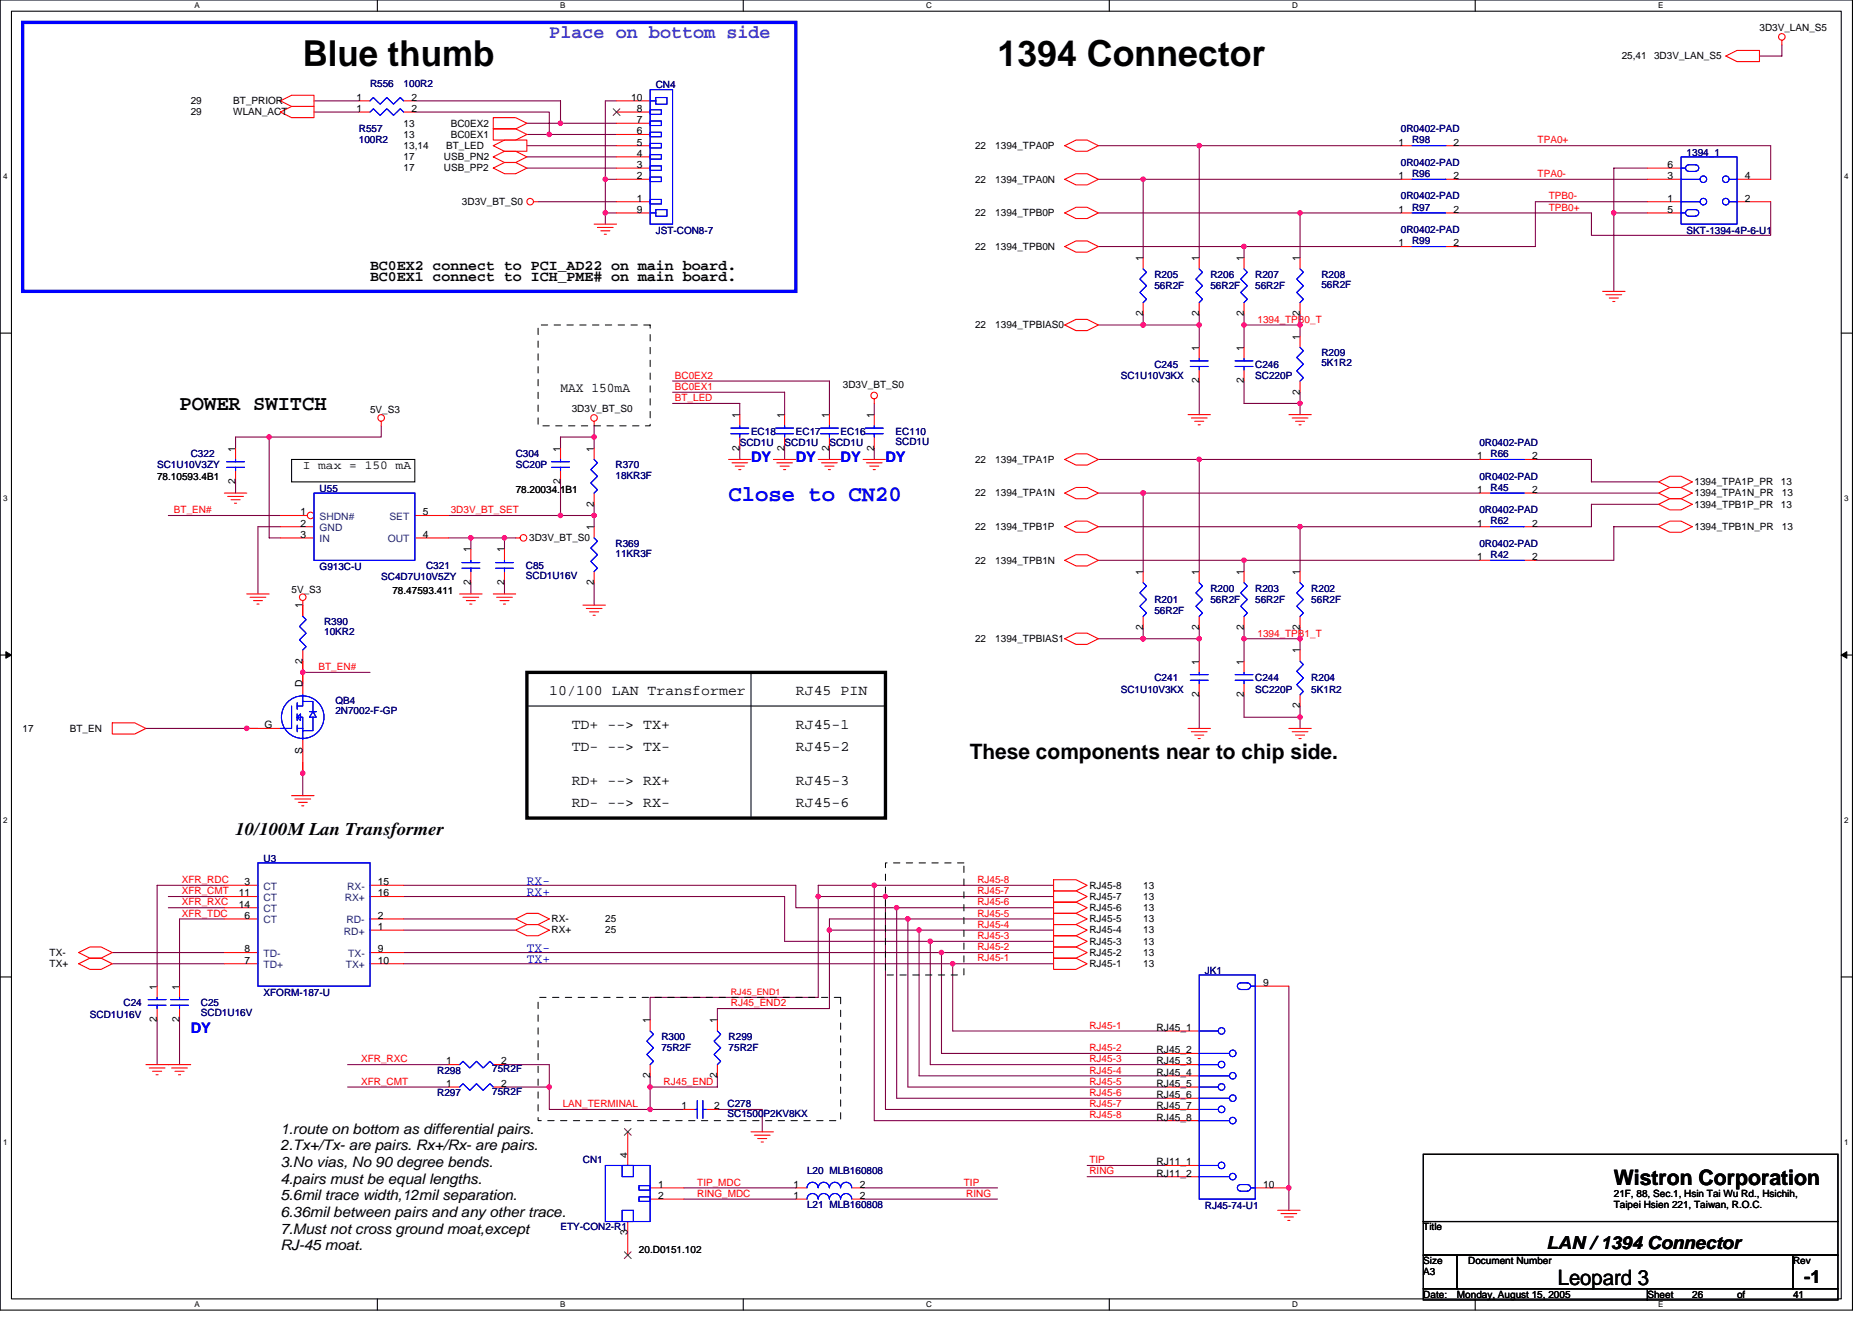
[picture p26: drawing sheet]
<svg xmlns="http://www.w3.org/2000/svg" width="297mm" height="210mm" viewBox="0 0 297 210" stroke-linecap="round" stroke-linejoin="round" font-family="sans-serif">
<defs><g id="words">
<g font-size="5.7">
<text x="48" y="10.5">Blue thumb</text>
<text x="158.3" y="10.5">1394 Connector</text>
</g>
<text font-size="3.5" fill="#00f" x="115.6" y="79.4">Close to CN20</text>
<g font-size="3.4">
<text x="28.5" y="65">POWER SWITCH</text>
<text x="153.9" y="120.5">These components near to chip side.</text>
<text x="256.1" y="188">Wistron Corporation</text>
<text x="247.2" y="203.9">Leopard 3</text>
</g>
<text font-size="3" fill="#8000ff" x="87.2" y="6.1">Place on bottom side</text>
<g font-size="2.8">
<text x="37.4" y="132.5">10/100M Lan Transformer</text>
<text x="245.4" y="198.2">LAN / 1394 Connector</text>
<text x="286.3" y="203.6">-1</text>
</g>
<g font-size="2.3">
<text x="58.7" y="44.6">BC0EX1 connect to ICH_PME# on main board.</text>
<text x="58.7" y="42.8">BC0EX2 connect to PCI_AD22 on main board.</text>
<text x="87.2" y="110.3">10/100 LAN Transformer</text>
<text x="126.3" y="110.3">RJ45 PIN</text>
<text x="90.7" y="115.6">TD+ --&gt; TX+</text>
<text x="90.7" y="119.2">TD- --&gt; TX-</text>
<text x="126.3" y="115.6">RJ45-1</text>
<text x="126.3" y="119.2">RJ45-2</text>
<text x="90.7" y="124.5">RD+ --&gt; RX+</text>
<text x="126.3" y="124.5">RJ45-3</text>
<text x="90.7" y="128.1">RD- --&gt; RX-</text>
<text x="126.3" y="128.1">RJ45-6</text>
<text x="44.5" y="179.9">1.route on bottom as differential pairs.</text>
<text x="44.5" y="182.5">2.Tx+/Tx- are pairs. Rx+/Rx- are pairs.</text>
<text x="44.5" y="185.2">3.No vias, No 90 degree bends.</text>
<text x="44.5" y="187.8">4.pairs must be equal lengths.</text>
<text x="44.5" y="190.5">5.6mil trace width,12mil separation.</text>
<text x="44.5" y="193.1">6.36mil between pairs and any other trace.</text>
<text x="44.5" y="195.7">7.Must not cross ground moat,except</text>
<text x="44.5" y="198.4">RJ-45 moat.</text>
</g>
<g font-size="2.3" fill="#00f">
<text x="119.2" y="73.3">DY</text>
<text x="126.3" y="73.3">DY</text>
<text x="133.4" y="73.3">DY</text>
<text x="140.5" y="73.3">DY</text>
<text x="30.3" y="163.9">DY</text>
</g>
<text font-size="2.1" x="88.9" y="62.1">MAX 150mA</text>
<g font-size="2.1" fill="#00f">
<text x="83.6" y="140.4">RX-</text>
<text x="83.6" y="142.2">RX+</text>
<text x="83.6" y="152.8">TX+</text>
<text x="83.6" y="151">TX-</text>
</g>
<text font-size="1.9" x="48" y="74.5">I max = 150 mA</text>
<g font-size="1.6">
<text x="279.2" y="5">3D3V_LAN_S5</text>
<text x="257.3" y="9.4">25,41</text>
<text x="262.5" y="9.4">3D3V_LAN_S5</text>
<text x="30.3" y="16.5">29</text>
<text x="37" y="16.5">BT_PRIOR</text>
<text x="56.6" y="17.8">1</text>
<text x="56.6" y="16">1</text>
<text x="65.3" y="17.8">2</text>
<text x="65.3" y="16">2</text>
<text x="100.1" y="16">10</text>
<text x="101" y="17.8">8</text>
<text x="30.3" y="18.3">29</text>
<text x="37" y="18.3">WLAN_ACT</text>
<text x="64" y="20.1">13</text>
<text x="64" y="21.9">13</text>
<text x="64" y="23.6">13,14</text>
<text x="70.8" y="23.6">BT_LED</text>
<text x="71.5" y="20.1">BC0EX2</text>
<text x="71.5" y="21.9">BC0EX1</text>
<text x="101" y="23.1">5</text>
<text x="101" y="21.3">6</text>
<text x="101" y="19.5">7</text>
<text x="154.7" y="23.6">22</text>
<text x="157.9" y="23.6">1394_TPA0P</text>
<text x="221.9" y="23.1">1</text>
<text x="230.6" y="23.1">2</text>
<text x="64" y="27.2">17</text>
<text x="64" y="25.4">17</text>
<text x="70.4" y="27.2">USB_PP2</text>
<text x="70.4" y="25.4">USB_PN2</text>
<text x="101" y="28.4">2</text>
<text x="101" y="26.6">3</text>
<text x="101" y="24.9">4</text>
<text x="154.7" y="29">22</text>
<text x="157.9" y="29">1394_TPA0N</text>
<text x="221.9" y="28.4">1</text>
<text x="230.6" y="28.4">2</text>
<text x="264.6" y="28.4">3</text>
<text x="264.6" y="26.6">6</text>
<text x="276.9" y="28.4">4</text>
<text x="73.3" y="32.5">3D3V_BT_S0</text>
<text x="101" y="32">1</text>
<text x="101" y="33.8">9</text>
<text x="154.7" y="34.3">22</text>
<text x="157.9" y="34.3">1394_TPB0P</text>
<text x="221.9" y="33.8">1</text>
<text x="230.6" y="33.8">2</text>
<text x="264.6" y="32">1</text>
<text x="264.6" y="33.8">5</text>
<text x="276.9" y="32">2</text>
<text x="154.7" y="39.6">22</text>
<text x="157.9" y="39.6">1394_TPB0N</text>
<text x="181.4" y="41.4" transform="rotate(-90 181.4 41.4)">1</text>
<text x="190.3" y="41.4" transform="rotate(-90 190.3 41.4)">1</text>
<text x="197.4" y="41.4" transform="rotate(-90 197.4 41.4)">1</text>
<text x="206.3" y="41.4" transform="rotate(-90 206.3 41.4)">1</text>
<text x="221.9" y="39.1">1</text>
<text x="230.6" y="39.1">2</text>
<text x="154.7" y="52.1">22</text>
<text x="157.9" y="52.1">1394_TPBIAS0</text>
<text x="181.4" y="50.2" transform="rotate(-90 181.4 50.2)">2</text>
<text x="190.3" y="50.2" transform="rotate(-90 190.3 50.2)">2</text>
<text x="197.4" y="50.2" transform="rotate(-90 197.4 50.2)">2</text>
<text x="206.3" y="53.9" transform="rotate(-90 206.3 53.9)">1</text>
<text x="206.3" y="50.2" transform="rotate(-90 206.3 50.2)">2</text>
<text x="190.3" y="55.6" transform="rotate(-90 190.3 55.6)">1</text>
<text x="197.4" y="55.6" transform="rotate(-90 197.4 55.6)">1</text>
<text x="58.7" y="65.6">5V_S3</text>
<text x="90.7" y="65.4">3D3V_BT_S0</text>
<text x="133.7" y="61.5">3D3V_BT_S0</text>
<text x="190.3" y="60.8" transform="rotate(-90 190.3 60.8)">2</text>
<text x="197.4" y="60.8" transform="rotate(-90 197.4 60.8)">2</text>
<text x="206.3" y="62.6" transform="rotate(-90 206.3 62.6)">2</text>
<text x="37.4" y="71.6" transform="rotate(-90 37.4 71.6)">1</text>
<text x="88.9" y="71.6" transform="rotate(-90 88.9 71.6)">1</text>
<text x="94.3" y="71.6" transform="rotate(-90 94.3 71.6)">1</text>
<text x="117.4" y="71.5" transform="rotate(-90 117.4 71.5)">2</text>
<text x="117.4" y="66.3" transform="rotate(-90 117.4 66.3)">1</text>
<text x="124.5" y="71.5" transform="rotate(-90 124.5 71.5)">2</text>
<text x="124.5" y="66.3" transform="rotate(-90 124.5 66.3)">1</text>
<text x="131.6" y="71.5" transform="rotate(-90 131.6 71.5)">2</text>
<text x="131.6" y="66.3" transform="rotate(-90 131.6 66.3)">1</text>
<text x="138.7" y="71.5" transform="rotate(-90 138.7 71.5)">2</text>
<text x="138.7" y="66.3" transform="rotate(-90 138.7 66.3)">1</text>
<text x="24.9" y="76.1">78.10593.4B1</text>
<text x="37.4" y="76.8" transform="rotate(-90 37.4 76.8)">2</text>
<text x="88.9" y="76.8" transform="rotate(-90 88.9 76.8)">2</text>
<text x="154.7" y="73.4">22</text>
<text x="157.9" y="73.4">1394_TPA1P</text>
<text x="234.4" y="72.9">1</text>
<text x="243.1" y="72.9">2</text>
<text x="268.9" y="77">1394_TPA1P_PR</text>
<text x="282.6" y="77">13</text>
<text x="47.7" y="81.8">1</text>
<text x="47.7" y="83.5">2</text>
<text x="67.1" y="81.8">5</text>
<text x="81.8" y="78.2">78.20034.1B1</text>
<text x="94.3" y="80.4" transform="rotate(-90 94.3 80.4)">2</text>
<text x="154.7" y="78.8">22</text>
<text x="157.9" y="78.8">1394_TPA1N</text>
<text x="234.4" y="78.2">1</text>
<text x="234.4" y="83.5">1</text>
<text x="243.1" y="78.2">2</text>
<text x="243.1" y="83.5">2</text>
<text x="268.9" y="80.5">1394_TPB1P_PR</text>
<text x="268.9" y="78.8">1394_TPA1N_PR</text>
<text x="282.6" y="80.5">13</text>
<text x="282.7" y="78.8">13</text>
<text x="47.7" y="85.3">3</text>
<text x="67.1" y="85.3">4</text>
<text x="74.7" y="87.7" transform="rotate(-90 74.7 87.7)">1</text>
<text x="80" y="87.7" transform="rotate(-90 80 87.7)">1</text>
<text x="84" y="85.9">3D3V_BT_S0</text>
<text x="94.3" y="84.1" transform="rotate(-90 94.3 84.1)">1</text>
<text x="154.7" y="89.4">22</text>
<text x="154.7" y="84.1">22</text>
<text x="157.9" y="89.4">1394_TPB1N</text>
<text x="157.9" y="84.1">1394_TPB1P</text>
<text x="234.4" y="88.9">1</text>
<text x="243.1" y="88.9">2</text>
<text x="268.9" y="84.1">1394_TPB1N_PR</text>
<text x="282.7" y="84.1">13</text>
<text x="46.3" y="94">5V_S3</text>
<text x="62.3" y="94.2">78.47593.411</text>
<text x="74.7" y="92.8" transform="rotate(-90 74.7 92.8)">2</text>
<text x="80" y="92.8" transform="rotate(-90 80 92.8)">2</text>
<text x="94.3" y="92.8" transform="rotate(-90 94.3 92.8)">2</text>
<text x="181.4" y="91.2" transform="rotate(-90 181.4 91.2)">1</text>
<text x="190.3" y="91.2" transform="rotate(-90 190.3 91.2)">1</text>
<text x="197.4" y="91.2" transform="rotate(-90 197.4 91.2)">1</text>
<text x="206.3" y="91.2" transform="rotate(-90 206.3 91.2)">1</text>
<text x="48" y="96.5" transform="rotate(-90 48 96.5)">1</text>
<text x="154.7" y="101.9">22</text>
<text x="157.9" y="101.9">1394_TPBIAS1</text>
<text x="181.4" y="99.9" transform="rotate(-90 181.4 99.9)">2</text>
<text x="190.3" y="99.9" transform="rotate(-90 190.3 99.9)">2</text>
<text x="197.4" y="99.9" transform="rotate(-90 197.4 99.9)">2</text>
<text x="206.3" y="99.9" transform="rotate(-90 206.3 99.9)">2</text>
<text x="48" y="105.3" transform="rotate(-90 48 105.3)">2</text>
<text x="190.3" y="105.4" transform="rotate(-90 190.3 105.4)">1</text>
<text x="197.4" y="105.4" transform="rotate(-90 197.4 105.4)">1</text>
<text x="206.3" y="103.7" transform="rotate(-90 206.3 103.7)">1</text>
<text x="48" y="109" transform="rotate(-90 48 109)">D</text>
<text x="190.3" y="110.6" transform="rotate(-90 190.3 110.6)">2</text>
<text x="197.4" y="110.6" transform="rotate(-90 197.4 110.6)">2</text>
<text x="206.3" y="112.4" transform="rotate(-90 206.3 112.4)">2</text>
<text x="3.6" y="116.1">17</text>
<text x="11.1" y="116.1">BT_EN</text>
<text x="42" y="115.5">G</text>
<text x="48" y="119.7" transform="rotate(-90 48 119.7)">S</text>
<text x="37.9" y="144">14</text>
<text x="37.9" y="142.2">11</text>
<text x="38.8" y="140.4">3</text>
<text x="60" y="140.4">15</text>
<text x="60" y="142.2">16</text>
<text x="172.9" y="141">RJ45-8</text>
<text x="172.9" y="142.8">RJ45-7</text>
<text x="181.4" y="141">13</text>
<text x="181.4" y="142.8">13</text>
<text x="38.8" y="145.8">6</text>
<text x="60" y="145.8">2</text>
<text x="60" y="147.6">1</text>
<text x="87.5" y="146.3">RX-</text>
<text x="87.5" y="148.1">RX+</text>
<text x="96.1" y="146.3">25</text>
<text x="96.1" y="148.1">25</text>
<text x="172.9" y="144.5">RJ45-6</text>
<text x="172.9" y="149.9">RJ45-3</text>
<text x="172.9" y="146.3">RJ45-5</text>
<text x="172.9" y="148.1">RJ45-4</text>
<text x="181.4" y="144.5">13</text>
<text x="181.4" y="149.9">13</text>
<text x="181.4" y="146.3">13</text>
<text x="181.4" y="148.1">13</text>
<text x="7.9" y="153.4">TX+</text>
<text x="7.9" y="151.7">TX-</text>
<text x="38.8" y="152.9">7</text>
<text x="38.8" y="151.1">8</text>
<text x="60" y="152.9">10</text>
<text x="60" y="151.1">9</text>
<text x="172.9" y="151.7">RJ45-2</text>
<text x="172.9" y="153.4">RJ45-1</text>
<text x="181.4" y="151.7">13</text>
<text x="181.4" y="153.4">13</text>
<text x="24.9" y="157" transform="rotate(-90 24.9 157)">1</text>
<text x="28.5" y="157" transform="rotate(-90 28.5 157)">1</text>
<text x="200.4" y="156.4">9</text>
<text x="24.9" y="162.2" transform="rotate(-90 24.9 162.2)">2</text>
<text x="28.5" y="162.2" transform="rotate(-90 28.5 162.2)">2</text>
<text x="103.1" y="162.3" transform="rotate(-90 103.1 162.3)">1</text>
<text x="113.8" y="162.3" transform="rotate(-90 113.8 162.3)">1</text>
<text x="183.5" y="163.6">RJ45_1</text>
<text x="183.5" y="167.1">RJ45_2</text>
<text x="70.8" y="168.9">1</text>
<text x="70.8" y="172.4">1</text>
<text x="79.5" y="168.9">2</text>
<text x="79.5" y="172.4">2</text>
<text x="103.1" y="171.1" transform="rotate(-90 103.1 171.1)">2</text>
<text x="113.8" y="171.1" transform="rotate(-90 113.8 171.1)">2</text>
<text x="183.5" y="168.9">RJ45_3</text>
<text x="183.5" y="170.7">RJ45_4</text>
<text x="183.5" y="172.4">RJ45_5</text>
<text x="108.1" y="176">1</text>
<text x="113.3" y="176">2</text>
<text x="183.5" y="174.2">RJ45_6</text>
<text x="183.5" y="176">RJ45_7</text>
<text x="183.5" y="177.8">RJ45_8</text>
<text x="99.6" y="183.7" transform="rotate(-90 99.6 183.7)">4</text>
<text x="183.5" y="184.9">RJ11_1</text>
<text x="104.4" y="188.4">1</text>
<text x="104.4" y="190.2">2</text>
<text x="125.9" y="188.4">1</text>
<text x="125.9" y="190.2">1</text>
<text x="136.4" y="188.4">2</text>
<text x="136.4" y="190.2">2</text>
<text x="183.5" y="186.7">RJ11_2</text>
<text x="200.4" y="188.4">10</text>
<text x="256.1" y="189.9">21F, 88, Sec.1, Hsin Tai Wu Rd., Hsichih,</text>
<text x="256.1" y="191.7">Taipei Hsien 221, Taiwan, R.O.C.</text>
<text x="99.6" y="196" transform="rotate(-90 99.6 196)">3</text>
<text x="225.8" y="195.2">Title</text>
<text x="101.4" y="198.8">20.D0151.102</text>
<text x="225.8" y="202.3">A3</text>
<text x="225.8" y="200.6">Size</text>
<text x="233" y="200.6">Document Number</text>
<text x="284.5" y="200.6">Rev</text>
<text x="225.8" y="205.9">Date:</text>
<text x="231.2" y="205.9">Monday, August 15, 2005</text>
<text x="261.4" y="205.9">Sheet</text>
<text x="268.5" y="205.9">26</text>
<text x="275.6" y="205.9">of</text>
<text x="284.5" y="205.9">41</text>
</g>
<g font-size="1.6" fill="#000080">
<text x="58.7" y="13.9">R556</text>
<text x="64" y="13.9">100R2</text>
<text x="104.1" y="14">CN4</text>
<text x="56.9" y="21">R557</text>
<text x="56.9" y="22.8">100R2</text>
<text x="222.3" y="21">0R0402-PAD</text>
<text x="224.1" y="22.8">R98</text>
<text x="222.3" y="26.3">0R0402-PAD</text>
<text x="224.1" y="28.1">R96</text>
<text x="267.6" y="24.7">1394_1</text>
<text x="222.3" y="31.6">0R0402-PAD</text>
<text x="224.1" y="33.4">R97</text>
<text x="104.1" y="37.1">JST-CON8-7</text>
<text x="222.3" y="37">0R0402-PAD</text>
<text x="224.1" y="38.8">R99</text>
<text x="267.6" y="37.1">SKT-1394-4P-6-U1</text>
<text x="183.2" y="44.1">R205</text>
<text x="183.2" y="45.9">56R2F</text>
<text x="192.1" y="44.1">R206</text>
<text x="192.1" y="45.9">56R2F</text>
<text x="199.2" y="44.1">R207</text>
<text x="199.2" y="45.9">56R2F</text>
<text x="209.7" y="44.1">R208</text>
<text x="209.7" y="45.7">56R2F</text>
<text x="183.2" y="58.3">C245</text>
<text x="199.2" y="58.3">C246</text>
<text x="209.7" y="56.5">R209</text>
<text x="209.7" y="58.1">5K1R2</text>
<text x="177.8" y="60.1">SC1U10V3KX</text>
<text x="199.2" y="60.1">SC220P</text>
<text x="117.4" y="70.8">SCD1U</text>
<text x="119.2" y="69">EC18</text>
<text x="124.5" y="70.8">SCD1U</text>
<text x="126.3" y="69">EC17</text>
<text x="131.6" y="70.8">SCD1U</text>
<text x="133.4" y="69">EC16</text>
<text x="142.1" y="69">EC110</text>
<text x="142.1" y="70.6">SCD1U</text>
<text x="234.7" y="70.8">0R0402-PAD</text>
<text x="24.9" y="74.3">SC1U10V3ZY</text>
<text x="30.3" y="72.5">C322</text>
<text x="81.8" y="72.5">C304</text>
<text x="81.8" y="74.3">SC20P</text>
<text x="97.7" y="74.3">R370</text>
<text x="97.7" y="75.9">18KR3F</text>
<text x="234.7" y="76.1">0R0402-PAD</text>
<text x="236.5" y="72.5">R66</text>
<text x="236.5" y="77.9">R45</text>
<text x="50.7" y="78">U55</text>
<text x="234.7" y="81.4">0R0402-PAD</text>
<text x="236.5" y="83.2">R62</text>
<text x="97.7" y="86.8">R369</text>
<text x="97.7" y="88.4">11KR3F</text>
<text x="234.7" y="86.8">0R0402-PAD</text>
<text x="236.5" y="88.5">R42</text>
<text x="50.7" y="90.5">G913C-U</text>
<text x="60.5" y="92.1">SC4D7U10V5ZY</text>
<text x="67.6" y="90.3">C321</text>
<text x="83.4" y="90.3">C85</text>
<text x="83.4" y="91.9">SCD1U16V</text>
<text x="183.2" y="95.7">R201</text>
<text x="192.1" y="93.9">R200</text>
<text x="192.1" y="95.7">56R2F</text>
<text x="199.2" y="93.9">R203</text>
<text x="199.2" y="95.7">56R2F</text>
<text x="208.1" y="93.9">R202</text>
<text x="208.1" y="95.7">56R2F</text>
<text x="51.4" y="99.2">R390</text>
<text x="51.4" y="100.8">10KR2</text>
<text x="183.2" y="97.4">56R2F</text>
<text x="53.2" y="111.7">QB4</text>
<text x="53.2" y="113.3">2N7002-F-GP</text>
<text x="177.8" y="109.9">SC1U10V3KX</text>
<text x="183.2" y="108.1">C241</text>
<text x="199.2" y="108.1">C244</text>
<text x="199.2" y="109.9">SC220P</text>
<text x="208.1" y="108.1">R204</text>
<text x="208.1" y="109.9">5K1R2</text>
<text x="41.8" y="136.7">U3</text>
<text x="191.2" y="154.5">JK1</text>
<text x="14.3" y="161.4">SCD1U16V</text>
<text x="19.6" y="159.7">C24</text>
<text x="31.9" y="159.7">C25</text>
<text x="31.9" y="161.3">SCD1U16V</text>
<text x="41.8" y="158.1">XFORM-187-U</text>
<text x="104.9" y="165">R300</text>
<text x="104.9" y="166.8">75R2F</text>
<text x="115.6" y="165">R299</text>
<text x="115.6" y="166.8">75R2F</text>
<text x="69.4" y="170.3">R298</text>
<text x="69.4" y="173.9">R297</text>
<text x="78.1" y="170.2">75R2F</text>
<text x="78.1" y="173.7">75R2F</text>
<text x="115.4" y="175.7">C278</text>
<text x="115.4" y="177.3">SC1500P2KV8KX</text>
<text x="92.5" y="184.6">CN1</text>
<text x="128.1" y="186.3">L20 MLB160808</text>
<text x="128.1" y="191.7">L21 MLB160808</text>
<text x="191.2" y="191.8">RJ45-74-U1</text>
<text x="88.9" y="195.2">ETY-CON2-R1</text>
</g>
<g font-size="1.6" fill="#f00">
<text x="244" y="22.8">TPA0+</text>
<text x="244" y="28.1">TPA0-</text>
<text x="245.8" y="31.6">TPB0-</text>
<text x="245.8" y="33.4">TPB0+</text>
<text x="199.5" y="51.2">1394_TPB0_T</text>
<text x="107.1" y="60.1">BC0EX2</text>
<text x="107.1" y="63.6">BT_LED</text>
<text x="107.1" y="61.9">BC0EX1</text>
<text x="27.6" y="81.4">BT_EN#</text>
<text x="71.5" y="81.4">3D3V_BT_SET</text>
<text x="199.5" y="101">1394_TPB1_T</text>
<text x="50.5" y="106.3">BT_EN#</text>
<text x="28.8" y="140.1">XFR_RDC</text>
<text x="28.8" y="141.9">XFR_CMT</text>
<text x="28.8" y="143.7">XFR_RXC</text>
<text x="155.1" y="143.7">RJ45-6</text>
<text x="155.1" y="140.1">RJ45-8</text>
<text x="155.1" y="141.9">RJ45-7</text>
<text x="28.8" y="145.4">XFR_TDC</text>
<text x="155.1" y="145.4">RJ45-5</text>
<text x="155.1" y="147.2">RJ45-4</text>
<text x="155.1" y="149">RJ45-3</text>
<text x="155.1" y="150.8">RJ45-2</text>
<text x="155.1" y="152.5">RJ45-1</text>
<text x="116" y="159.7">RJ45_END2</text>
<text x="172.9" y="166.8">RJ45-2</text>
<text x="172.9" y="163.2">RJ45-1</text>
<text x="57.3" y="168.6">XFR_RXC</text>
<text x="57.3" y="172.1">XFR_CMT</text>
<text x="105.3" y="172.1">RJ45_END</text>
<text x="172.9" y="170.3">RJ45-4</text>
<text x="172.9" y="172.1">RJ45-5</text>
<text x="172.9" y="173.9">RJ45-6</text>
<text x="172.9" y="168.6">RJ45-3</text>
<text x="89.3" y="175.7">LAN_TERMINAL</text>
<text x="172.9" y="177.4">RJ45-8</text>
<text x="172.9" y="175.7">RJ45-7</text>
<text x="172.9" y="184.6">TIP</text>
<text x="110.6" y="188.1">TIP_MDC</text>
<text x="110.6" y="189.9">RING_MDC</text>
<text x="152.9" y="188.1">TIP</text>
<text x="153.3" y="189.9">RING</text>
<text x="172.9" y="186.3">RING</text>
</g>
<g font-size="1.6" fill="#004080">
<text x="50.7" y="82.5">SHDN#</text>
<text x="61.8" y="82.5">SET</text>
<text x="50.7" y="84.3">GND</text>
<text x="50.7" y="86.1">IN</text>
<text x="61.5" y="86.1">OUT</text>
<text x="41.8" y="143">CT</text>
<text x="41.8" y="141.2">CT</text>
<text x="54.7" y="143">RX+</text>
<text x="55.1" y="141.2">RX-</text>
<text x="41.8" y="146.5">CT</text>
<text x="41.8" y="144.7">CT</text>
<text x="54.6" y="148.3">RD+</text>
<text x="55" y="146.5">RD-</text>
<text x="41.8" y="153.6">TD+</text>
<text x="41.8" y="151.8">TD-</text>
<text x="54.9" y="153.6">TX+</text>
<text x="55.3" y="151.8">TX-</text>
</g>
<text font-size="1.4" fill="#f00" x="116" y="157.9">RJ45_END1</text>
<g font-size="1.3">
<text x="30.8" y="1.3">A</text>
<text x="88.9" y="1.3">B</text>
<text x="147" y="1.3">C</text>
<text x="205" y="1.3">D</text>
<text x="263.1" y="1.3">E</text>
<text x=".5" y="28.4">4</text>
<text x="292.6" y="28.4">4</text>
<text x=".5" y="79.5">3</text>
<text x="292.6" y="79.5">3</text>
<text x=".5" y="130.6">2</text>
<text x="292.6" y="130.6">2</text>
<text x=".5" y="181.7">1</text>
<text x="292.6" y="181.7">1</text>
<text x="30.8" y="207.4">A</text>
<text x="88.9" y="207.4">B</text>
<text x="147" y="207.4">C</text>
<text x="205" y="207.4">D</text>
<text x="263.1" y="207.4">E</text>
</g>
</g></defs>
<path d="M0 0h293.9v207.9h-293.9zM1.8 1.8h290.4v204.3h-290.4z" fill="none" stroke="#000" stroke-width=".17"/>
<g fill="#fff">
<path d="M30.8 .2h.9v1.4h-.9z"/>
<path d="M30.8 206.3h.9v1.4h-.9z"/>
</g>
<path d="M59.9 0v1.8M59.9 206.1v1.8" fill="none" stroke="#000" stroke-width=".17"/>
<g fill="#fff">
<path d="M88.9 .2h.8v1.4h-.8z"/>
<path d="M88.9 206.3h.8v1.4h-.8z"/>
</g>
<path d="M117.9 0v1.8M117.9 206.1v1.8" fill="none" stroke="#000" stroke-width=".17"/>
<g fill="#fff">
<path d="M147 .2h.9v1.4h-.9z"/>
<path d="M147 206.3h.9v1.4h-.9z"/>
</g>
<path d="M176 0v1.8M176 206.1v1.8" fill="none" stroke="#000" stroke-width=".17"/>
<g fill="#fff">
<path d="M205 .2h.9v1.4h-.9z"/>
<path d="M205 206.3h.9v1.4h-.9z"/>
</g>
<path d="M234.1 0v1.8M234.1 206.1v1.8" fill="none" stroke="#000" stroke-width=".17"/>
<g fill="#fff">
<path d="M263.1 .2h.8v1.4h-.8z"/>
<path d="M263.1 206.3h.8v1.4h-.8z"/>
<path d="M.5 27.3h.7v1.4h-.7z"/>
<path d="M292.6 27.3h.7v1.4h-.7z"/>
<path d="M.5 78.4h.7v1.4h-.7z"/>
<path d="M292.6 78.4h.7v1.4h-.7z"/>
</g>
<path d="M0 52.9h1.8M292.2 52.9h1.7" fill="none" stroke="#000" stroke-width=".17"/>
<g fill="#fff">
<path d="M.5 129.5h.7v1.4h-.7z"/>
<path d="M292.6 129.5h.7v1.4h-.7z"/>
</g>
<path d="M0 103.9h1.8M292.2 103.9h1.7" fill="none" stroke="#000" stroke-width=".17"/>
<path d="M.9 103.4l.9 .5-.9 .5zM292.2 103.9l.8-.5v1z" fill="#000" stroke="#000" stroke-width=".16"/>
<g fill="#fff">
<path d="M.5 180.5h.7v1.4h-.7z"/>
<path d="M292.6 180.5h.7v1.4h-.7z"/>
</g>
<path d="M46.3 72.9h19.5v3.6h-19.5zM83.6 112h56.9M119.2 106.7v23.1M0 155h1.8M292.2 155h1.7M225.8 183.1h65.8v10.7h-65.8zM225.8 193.8h65.8v5.3h-65.8zM225.8 199.1h5.4v5.4h-5.4zM231.2 199.1h53.3v5.4h-53.3zM284.5 199.1h7.1v5.4h-7.1zM225.8 204.5h35.6v1.7h-35.6zM261.4 204.5h30.2v1.7h-30.2z" fill="none" stroke="#000" stroke-width=".17"/>
<g fill="none" stroke="#800040" stroke-width=".17">
<path d="M49.8 16h7.1M49.8 17.8h7.1M65.8 17.8h21.4v3.5M65.8 16h23.1v3.6M83.6 19.6h14.2M97.8 16h-1.7v19.6M282.7 7.1v1.8h-3.5M83.6 21.3h14.2M83.6 24.9h14.2M83.6 23.1h14.2M83.6 26.7h14.2M85.4 32h12.4"/>
<path d="M96.1 33.8h1.7M96.1 28.4h1.7M174.3 39.1h48M174.3 33.8h48M174.3 23.1h48M174.3 28.4h48M181.4 28.4v12.5M190.3 23.1v17.8M197.4 39.1v1.8M206.3 33.8v7.1M231.2 23.1h49.8v5.3M231.2 28.4h30.2"/>
<path d="M256.1 33.8h5.3M261.4 32h-17.8v7.1h-12.4M261.4 26.7h-5.3v19.5M281 32v5.3h-28.5v-3.5h-21.3M174.3 51.6h16M181.4 49.8v1.8M190.3 49.8v5.3M197.4 49.8v5.3M197.4 51.6h8.9M206.3 49.8v3.5M37.4 76.5v1.7M42.7 69.3h-5.3v1.8"/>
<path d="M42.7 69.3v16h1.8M60.5 67.6v1.7h-17.8M88.9 76.5v5.3M94.3 69.3h-5.4v1.8M94.3 67.6v3.5M106.7 60.5h24.9v5.3M106.7 64h10.7v1.8M106.7 62.2h17.8v3.6M117.4 71.1v1.8M124.5 71.1v1.8M131.6 71.1v1.8M138.7 64v1.8"/>
<path d="M138.7 71.1v1.8M174.3 78.2h60.4M174.3 72.9h60.4M181.4 78.2v12.5M190.3 60.5v5.3M190.3 72.9v17.8M197.4 60.5v3.5h8.9M206.3 62.2v3.6M243.6 78.2h19.6M243.6 72.9h8.9v3.6h10.7M26.7 81.8h17.8M44.5 83.6h-3.6v10.6"/>
<path d="M48 96v1.8M71.2 81.8h23.1M71.2 85.3h10.6M74.7 85.3v1.8M74.7 92.5v1.7M80 85.3v1.8M80 92.5v1.7M94.3 80v3.6M94.3 92.5v3.5M174.3 83.6h60.4M174.3 88.9h60.4M181.4 99.6v1.7"/>
<path d="M190.3 99.6v5.3M197.4 99.6v1.7h8.9M197.4 88.9v1.8M206.3 83.6v7.1M206.3 99.6v3.5M263.2 80h-10.7v3.6h-8.9M263.2 83.6h-7.1v5.3h-12.5M23.2 115.6h17.7M48 104.9v3.6M48 106.7h10.7M174.3 101.3h16M190.3 110.2v5.4"/>
<path d="M197.4 101.3v3.6M197.4 110.2v3.6h8.9M206.3 112v3.6M48 120.9v5.3M17.8 151.1h17.8M17.8 152.9h17.8M26.7 142.2h8.9M26.7 144h8.9M35.6 145.8h-7.1v10.7M35.6 140.5h-10.7v16M64 140.5h62.3v3.5h16M64 151.1h85.4v16h35.6"/>
<path d="M64 145.8h17.8M64 142.2h60.5v7.2h42.7M64 147.6h17.8M64 152.9h103.2M129.8 142.2h10.7M131.6 147.6h14.2M138.7 140.5h-8.9v17.7h-26.6v3.6M144.1 145.8h23.1M147.6 149.4v19.5h37.4M149.4 151.1h17.8M151.2 152.9v10.7h33.8M167.2 147.6h-21.4v23.1h39.2"/>
<path d="M167.2 144h-24.9v30.2h42.7M167.2 142.2h-26.7v33.8h44.5M167.2 140.5h-28.5v37.3h46.3M204.5 156.5v35.5M24.9 161.8v7.1M28.5 161.8v7.1M55.2 168.9h16M55.2 172.5h16M80 168.9h7.2v3.6M80 172.5h7.2M87.2 172.5v3.5h16M103.2 172.5v3.5h5.3"/>
<path d="M103.2 170.7v1.8M113.8 161.8v-1.8h17.8v-14.2h12.5v26.7h40.9M113.8 170.7v1.8h-10.6M113.8 176h7.1v3.6M108.5 190.2h17.8M108.5 188.5h17.8M136.9 190.2h21.4M136.9 188.5h21.4M172.5 184.9h12.5M172.5 186.7h12.5"/>
</g>
<g fill="#f0f" stroke="#f0f" stroke-width=".17">
<circle cx="142.3" cy="144" r=".35"/>
<circle cx="138.7" cy="140.4" r=".35"/>
<circle cx="129.8" cy="142.2" r=".35"/>
<circle cx="140.5" cy="142.2" r=".35"/>
<circle cx="149.4" cy="151.1" r=".35"/>
<circle cx="197.4" cy="51.5" r=".35"/>
<circle cx="206.3" cy="51.5" r=".35"/>
<circle cx="190.3" cy="51.5" r=".35"/>
<circle cx="181.4" cy="51.5" r=".35"/>
<circle cx="197.4" cy="39.1" r=".35"/>
<circle cx="206.3" cy="33.8" r=".35"/>
<circle cx="190.3" cy="101.3" r=".35"/>
<circle cx="197.4" cy="101.3" r=".35"/>
<circle cx="206.3" cy="101.3" r=".35"/>
<circle cx="181.4" cy="101.3" r=".35"/>
<circle cx="103.2" cy="172.5" r=".35"/>
<circle cx="87.1" cy="172.5" r=".35"/>
<circle cx="144" cy="145.8" r=".35"/>
<circle cx="131.6" cy="147.6" r=".35"/>
<circle cx="145.8" cy="147.6" r=".35"/>
<circle cx="103.2" cy="176" r=".35"/>
<circle cx="87.1" cy="21.3" r=".35"/>
<circle cx="88.9" cy="19.5" r=".35"/>
<circle cx="190.3" cy="23.1" r=".35"/>
<circle cx="181.4" cy="28.4" r=".35"/>
<circle cx="88.9" cy="81.8" r=".35"/>
<circle cx="94.3" cy="81.8" r=".35"/>
<circle cx="80" cy="85.3" r=".35"/>
<circle cx="74.7" cy="85.3" r=".35"/>
<circle cx="94.3" cy="69.3" r=".35"/>
<circle cx="42.7" cy="69.3" r=".35"/>
<circle cx="190.3" cy="72.9" r=".35"/>
<circle cx="206.3" cy="83.6" r=".35"/>
<circle cx="197.4" cy="88.9" r=".35"/>
<circle cx="181.4" cy="78.2" r=".35"/>
<circle cx="39.1" cy="115.6" r=".35"/>
<circle cx="48" cy="122.7" r=".35"/>
<circle cx="96" cy="33.8" r=".35"/>
<circle cx="206.3" cy="113.8" r=".35"/>
<circle cx="204.5" cy="188.5" r=".35"/>
<circle cx="96" cy="28.4" r=".35"/>
<circle cx="206.3" cy="64" r=".35"/>
<circle cx="256.1" cy="33.8" r=".35"/>
<circle cx="147.6" cy="149.3" r=".35"/>
<circle cx="151.2" cy="152.9" r=".35"/>
<circle cx="48" cy="106.7" r=".35"/>
</g>
<g fill="none" stroke="#f00" stroke-width=".17">
<path d="M44.5 16l1.8-.9h3.5v1.8h-3.5zM44.5 17.8l1.8-.9h3.5v1.8h-3.5zM78.3 18.7h3.5l1.8 .9-1.8 .8h-3.5zM273.9 8.9l1.7-.9h3.6v1.8h-3.6zM282.7 6.4v.7M78.3 26.7l1.7-.9h1.8l1.8 .9-1.8 .9h-1.8zM78.3 20.4h3.5l1.8 .9-1.8 .9h-3.5zM78.3 24.9l1.7-.9h1.8l1.8 .9-1.8 .9h-1.8zM78.3 23.1l1.7-.9h3.6v1.8h-3.6zM84.7 32h.7M94.3 35.6h3.5M94.8 36.1h2.5"/>
<path d="M95.3 36.6h1.5M95.9 37.2h.3M168.9 23.1l1.8-.9h1.8l1.8 .9-1.8 .9h-1.8zM168.9 39.1l1.8-.9h1.8l1.8 .9-1.8 .9h-1.8zM168.9 33.8l1.8-.9h1.8l1.8 .9-1.8 .9h-1.8zM168.9 28.4l1.8-.8h1.8l1.8 .8-1.8 .9h-1.8zM222.3 33.8h1.8M222.3 39.1h1.8M229.4 33.8h1.8M229.4 39.1h1.8M168.9 51.6l1.8-.9h1.8l1.8 .9-1.8 .9h-1.8zM254.3 46.2h3.5"/>
<path d="M254.8 46.8h2.5M255.4 47.3h1.4M255.9 47.8h.3M35.6 78.2h3.6M36.1 78.8h2.5M36.7 79.3h1.4M37.2 79.8h.3M37.4 71.1v1.8M37.4 74.7v1.8M60.5 66.8v.8M88.9 71.1v1.8M88.9 74.7v1.8"/>
<path d="M94.3 66.8v.8M115.6 72.9h3.6M116.1 73.4h2.5M116.7 74h1.4M117.2 74.5h.4M117.4 65.8v1.8M117.4 69.3v1.8M122.7 72.9h3.6M123.3 73.4h2.4M123.8 74h1.4M124.3 74.5h.4M124.5 65.8v1.8"/>
<path d="M124.5 69.3v1.8M129.8 72.9h3.6M130.4 73.4h2.5M130.9 74h1.4M131.4 74.5h.4M131.6 65.8v1.8M131.6 69.3v1.8M136.9 72.9h3.6M137.5 73.4h2.5M138 74h1.4M138.6 74.5h.3M138.7 63.3v.7"/>
<path d="M138.7 65.8v1.8M138.7 69.3v1.8M168.9 78.2l1.8-.9h1.8l1.8 .9-1.8 .9h-1.8zM168.9 72.9l1.8-.9h1.8l1.8 .9-1.8 .9h-1.8zM188.5 65.8h3.6M189 66.3h2.5M189.6 66.8h1.4M190.1 67.4h.4M204.5 65.8h3.6M205 66.3h2.5M205.6 66.8h1.4M206.1 67.4h.4"/>
<path d="M263.2 76.5l1.8-.9h1.7l1.8 .9-1.8 .8h-1.7zM263.2 78.2l1.8-.9h1.7l1.8 .9-1.8 .9h-1.7zM39.2 94.2h3.5M39.7 94.8h2.5M40.2 95.3h1.5M40.8 95.8h.3M48 95.3v2.5M72.9 94.2h3.6M73.5 94.8h2.5M74 95.3h1.4M74.5 95.8h.4M78.3 94.2h3.5"/>
<path d="M78.8 94.8h2.5M79.3 95.3h1.5M79.9 95.8h.3M81.8 85.3h.7M92.5 96h3.6M93 96.5h2.5M93.6 97.1h1.4M94.1 97.6h.3M168.9 88.9l1.8-.9h1.8l1.8 .9-1.8 .9h-1.8zM168.9 83.6l1.8-.9h1.8l1.8 .9-1.8 .9h-1.8zM190.3 90.7v1.8M190.3 97.8v1.8"/>
<path d="M206.3 90.7v1.8M206.3 97.8v1.8M263.2 83.6l1.8-.9h1.7l1.8 .9-1.8 .9h-1.7zM263.2 80l1.8-.9h1.7l1.8 .9-1.8 .9h-1.7zM17.8 114.7h3.6l1.8 .9-1.8 .9h-3.6zM48 103.1v1.8M168.9 101.3l1.8-.8h1.8l1.8 .8-1.8 .9h-1.8zM188.5 115.6h3.6M189 116.1h2.5M189.6 116.6h1.4M190.1 117.2h.4M204.5 115.6h3.6"/>
<path d="M205 116.1h2.5M205.6 116.6h1.4M206.1 117.2h.4M46.3 126.2h3.5M46.8 126.8h2.5M47.3 127.3h1.5M47.9 127.8h.3M167.2 139.6h3.5l1.8 .9-1.8 .9h-3.5zM12.5 152.9l1.8-.9h1.7l1.8 .9-1.8 .9h-1.7zM12.5 151.1l1.8-.9h1.7l1.8 .9-1.8 .9h-1.7zM28.5 156.5v1.7M35.6 152.9h5.3"/>
<path d="M35.6 151.1h5.3M35.6 142.2h5.3M35.6 140.5h5.3M35.6 145.8h5.3M35.6 144h5.3M58.7 152.9h5.3M58.7 151.1h5.3M58.7 142.2h5.3M58.7 140.5h5.3M58.7 145.8h5.3M58.7 147.6h5.3M81.8 145.8l1.8-.9h1.8l1.8 .9-1.8 .9h-1.8z"/>
<path d="M81.8 147.6l1.8-.9h1.8l1.8 .9-1.8 .9h-1.8zM167.2 150.2h3.5l1.8 .9-1.8 .9h-3.5zM167.2 152h3.5l1.8 .9-1.8 .9h-3.5zM167.2 143.1h3.5l1.8 .9-1.8 .9h-3.5zM167.2 148.5h3.5l1.8 .9-1.8 .8h-3.5zM167.2 144.9h3.5l1.8 .9-1.8 .9h-3.5zM167.2 146.7h3.5l1.8 .9-1.8 .9h-3.5zM167.2 141.4h3.5l1.8 .8-1.8 .9h-3.5zM199.2 156.5h5.3M23.2 168.9h7.1M23.7 169.4h2.5M24.2 170h1.5"/>
<path d="M24.8 170.5h.3M27.2 169.4h2.5M27.8 170h1.4M28.3 170.5h.4M28.5 160v1.8M119.2 179.6h3.5M185 168.9h5.3M185 163.6h5.3M185 167.1h5.3M185 170.7h5.3M185 172.5h5.3M185 174.2h5.3"/>
<path d="M185 176h5.3M185 177.8h5.3M119.7 180.1h2.5M120.2 180.6h1.5M120.8 181.2h.3M185 184.9h5.3M185 186.7h5.3M199.2 188.5h5.3M202.7 192h3.6M203.3 192.6h2.5M203.8 193.1h1.4M204.3 193.6h.4"/>
<circle cx="282.7" cy="5.9" r=".52"/>
<circle cx="84.1" cy="32" r=".52"/>
<circle cx="60.5" cy="66.3" r=".52"/>
<circle cx="94.3" cy="66.3" r=".52"/>
<circle cx="138.7" cy="62.7" r=".52"/>
<circle cx="48" cy="94.8" r=".52"/>
<circle cx="83.1" cy="85.3" r=".52"/>
</g>
<path d="M83.6 106.7h56.9v23.1h-56.9z" fill="none" stroke="#000" stroke-width=".53"/>
<path d="M85.4 51.6h17.8v16h-17.8zM140.5 136.9h12.4v17.8h-12.4zM85.4 158.2h48v19.6h-48z" fill="none" stroke="#000" stroke-width=".16" stroke-dasharray="1 1 1 1 1 1 1 1"/>
<path d="M3.6 3.6h122.7v42.6h-122.7z" fill="none" stroke="#00f" stroke-width=".53"/>
<g fill="none" stroke="#00f" stroke-width=".17">
<path d="M224.1 33.8h5.3M224.1 39.1h5.3M36 73.3h2.8M36 74.1h2.8M37.4 72.9v.4M37.4 74.1v.6M87.5 73.3h2.9M87.5 74.1h2.9M88.9 72.9v.4M88.9 74.1v.6M116 67.9h2.8M116 68.8h2.8"/>
<path d="M117.4 67.6v.3M117.4 68.8v.5M123.1 67.9h2.8M123.1 68.8h2.8M124.5 67.6v.3M124.5 68.8v.5M130.2 67.9h2.8M130.2 68.8h2.8M131.6 67.6v.3M131.6 68.8v.5M137.3 67.9h2.8M137.3 68.8h2.8"/>
<path d="M138.7 67.6v.3M138.7 68.8v.5M48 97.8l.6 .5-1.1 1.1 1.1 1.1-1.1 1 1.1 1.1-.6 .5M190.3 92.5l.5 .5-1 1.1 1 1-1 1.1 1 1.1-.5 .5M206.3 92.5l.5 .5-1 1.1 1 1-1 1.1 1 1.1-.5 .5M40.9 136.9h17.8v19.6h-17.8zM27.1 158.6h2.8M27.1 159.5h2.8M28.5 158.2v.4M28.5 159.5v.5M190.3 154.7h8.9v35.5h-8.9zM196.8 155.9a.52 .52 0 0 0-.5 .6 .52 .52 0 0 0 .5 .5"/>
<path d="M196.9 155.9h1a.52 .52 0 0 1 .5 .6 .52 .52 0 0 1-.5 .5M196.9 157h1M198.5 156.5h.7M190.3 163.6h3M190.3 167.1h4.8M190.3 168.9h3M190.3 172.5h3M190.3 176h3M190.3 170.7h4.8M190.3 174.2h4.8M190.3 177.8h4.8M190.3 184.9h3"/>
<path d="M190.3 186.7h4.8M196.8 187.9a.52 .52 0 0 0-.5 .6 .52 .52 0 0 0 .5 .5M196.9 187.9h1a.52 .52 0 0 1 .5 .6 .52 .52 0 0 1-.5 .5h-1M198.5 188.5h.7"/>
<circle cx="193.8" cy="168.9" r=".52"/>
<circle cx="193.8" cy="163.6" r=".52"/>
<circle cx="193.8" cy="176" r=".52"/>
<circle cx="193.8" cy="172.5" r=".52"/>
<circle cx="195.6" cy="177.8" r=".52"/>
<circle cx="195.6" cy="167.1" r=".52"/>
<circle cx="195.6" cy="170.7" r=".52"/>
<circle cx="195.6" cy="174.2" r=".52"/>
<circle cx="193.8" cy="184.9" r=".52"/>
<circle cx="195.6" cy="186.7" r=".52"/>
</g>
<circle cx="49.3" cy="81.8" r=".52" fill="#fff" stroke="#f00" stroke-width=".17"/>
<g fill="none" stroke="#f00" stroke-width=".17">
<path d="M56.9 17.8h1.8M56.9 16h1.8M64 17.8h1.8M64 16h1.8M97.8 19.6h5.4M97.8 17.8h5.4M97.8 16h5.4M97.8 32h5.4M97.8 28.4h5.4M97.8 33.8h5.4M97.8 26.7h5.4M97.8 24.9h5.4"/>
<path d="M97.8 23.1h5.4M97.8 21.3h5.4M222.3 28.4h1.8M222.3 23.1h1.8M229.4 28.4h1.8M229.4 23.1h1.8M261.4 32h5.3M261.4 28.4h5.3M261.4 33.8h5.3M261.4 26.7h5.3M275.6 32h5.4M275.6 28.4h5.4"/>
<path d="M181.4 40.9v1.8M181.4 48v1.8M190.3 40.9v1.8M190.3 48v1.8M190.3 55.1v1.8M190.3 58.7v1.8M197.4 40.9v1.8M197.4 48v1.8M197.4 55.1v1.8M197.4 58.7v1.8M206.3 40.9v1.8M206.3 48v1.8"/>
<path d="M206.3 53.3v1.8M94.3 71.1v1.8M94.3 78.2v1.8M206.3 60.5v1.7M234.7 72.9h1.8M234.7 78.2h1.8M241.8 72.9h1.8M241.8 78.2h1.8M44.5 81.8h4.3M44.5 83.6h5.3M44.5 85.3h5.3M65.8 81.8h5.4"/>
<path d="M65.8 85.3h5.4M74.7 87.1v1.8M74.7 90.7v1.8M80 87.1v1.8M80 90.7v1.8M94.3 83.6v1.7M94.3 90.7v1.8M181.4 90.7v1.8M181.4 97.8v1.8M197.4 90.7v1.8M197.4 97.8v1.8M234.7 83.6h1.8"/>
<path d="M234.7 88.9h1.8M241.8 83.6h1.8M241.8 88.9h1.8M39.2 115.6h5.3M48 104.9v5.3M48 117.3v5.4M190.3 104.9v1.8M190.3 108.5v1.7M197.4 104.9v1.8M197.4 108.5v1.7M206.3 103.1v1.8M206.3 110.2v1.8"/>
<path d="M24.9 156.5v1.7M24.9 160v1.8M71.2 168.9h1.7M71.2 172.5h1.7M78.3 168.9h1.7M78.3 172.5h1.7M99.6 179.6v5.3M103.2 161.8v1.8M103.2 168.9v1.8M108.5 176h1.8M112.1 176h1.7M113.8 161.8v1.8"/>
<path d="M113.8 168.9v1.8M99.6 193.8v5.3M103.2 188.5h5.3M103.2 190.2h5.3M126.3 188.5h1.8M126.3 190.2h1.8M135.2 188.5h1.7M135.2 190.2h1.7"/>
</g>
<g fill="none" stroke="#00f" stroke-width=".17">
<path d="M58.7 17.8l.5-.5 1.1 1 1.1-1 1 1 1.1-1 .5 .5M58.7 16l.5-.5 1.1 1 1.1-1 1 1 1.1-1 .5 .5M103.2 14.2h3.5v21.4h-3.5zM103.2 19.2h1.7v.7h-1.7zM103.2 17.4h1.7v.7h-1.7zM103.2 16h.9M104.1 15.5h1.7v1h-1.7zM103.2 31.6h1.7v.8h-1.7zM103.2 28.1h1.7v.7h-1.7zM103.2 26.3h1.7v.7h-1.7zM103.2 24.5h1.7v.8h-1.7zM103.2 22.8h1.7v.7h-1.7z"/>
<path d="M103.2 21h1.7v.7h-1.7zM103.2 33.8h.9M104.1 33.3h1.7v1h-1.7zM224.1 28.4h5.3M224.1 23.1h5.3M266.7 24.9h8.9v10.7h-8.9zM266.7 32h3.1M266.7 28.4h3.1M266.7 33.8h.8M266.7 26.7h.8M267.5 26.6l.2 .5 .3 .1M268 33.3a.52 .52 0 0 0-.5 .5 .52 .52 0 0 0 .5 .5"/>
<path d="M268 26.1l-.3 .1-.2 .4M268 33.3h1a.52 .52 0 0 1 .6 .5 .52 .52 0 0 1-.6 .5M268 26.1h1a.52 .52 0 0 1 .6 .6 .52 .52 0 0 1-.6 .5M268 34.3h1M268 27.2h1M274.4 32h1.2M274.4 28.4h1.2M181.4 42.7l.5 .5-1 1.1 1 1-1 1.1 1 1.1-.5 .5M188.9 57.3h2.8M188.9 58.1h2.8M190.3 42.7l.5 .5-1 1.1 1 1-1 1.1 1 1.1-.5 .5M190.3 56.9v.4"/>
<path d="M190.3 58.1v.6M196 57.3h2.8M196 58.1h2.8M197.4 42.7l.5 .5-1 1.1 1 1-1 1.1 1 1.1-.5 .5M197.4 56.9v.4M197.4 58.1v.6M206.3 55.1l.5 .5-1 1.1 1 1.1-1 1 1 1.1-.5 .6M206.3 42.7l.5 .5-1 1.1 1 1-1 1.1 1 1.1-.5 .5M49.8 78.2h16v10.7h-16zM94.3 72.9l.5 .5-1.1 1.1 1.1 1.1-1.1 1 1.1 1.1-.5 .5M236.5 72.9h5.3M236.5 78.2h5.3"/>
<path d="M73.3 89.3h2.8M73.3 90.1h2.8M74.7 88.9v.4M74.7 90.1v.6M78.6 89.3h2.9M78.6 90.1h2.9M80 88.9v.4M80 90.1v.6M94.3 85.3l.5 .6-1.1 1.1 1.1 1-1.1 1.1 1.1 1-.5 .6M181.4 92.5l.5 .5-1 1.1 1 1-1 1.1 1 1.1-.5 .5M197.4 92.5l.5 .5-1 1.1 1 1-1 1.1 1 1.1-.5 .5M236.5 83.6h5.3"/>
<path d="M236.5 88.9h5.3M46.3 112v3.6h-1.8M47.2 115.6h.8v1.7M47.2 113.8h.8v1.8M47.2 113.8l.5-.5v1zM47.2 111.5v1M47.2 113.3v1M47.2 115v1.1M48 110.2v1.8h-.8M48 111.3h1.7v1.6h.5h-1.1M49.7 112.9l.5 .9h-1.1zM49.7 113.8v2.1h-1.7"/>
<path d="M188.9 107h2.8M188.9 107.9h2.8M190.3 106.7v.3M190.3 107.9v.6M196 107h2.8M196 107.9h2.8M197.4 106.7v.3M197.4 107.9v.6M206.3 104.9l.5 .5-1 1.1 1 1.1-1 1 1 1.1-.5 .5M23.5 158.6h2.8M23.5 159.5h2.8M24.9 158.2v.4"/>
<path d="M24.9 159.5v.5M72.9 168.9l.6-.5 1 1 1.1-1 1.1 1 1-1 .6 .5M72.9 172.5l.6-.6 1 1.1 1.1-1.1 1.1 1.1 1-1.1 .6 .6M103.2 163.6l.5 .5-1.1 1.1 1.1 1-1.1 1.1 1.1 1.1-.5 .5M110.3 176h.3M110.6 174.6v2.8M111.5 176h.6M111.5 174.6v2.8M113.8 163.6l.6 .5-1.1 1.1 1.1 1-1.1 1.1 1.1 1.1-.6 .5M96.1 184.9h7.1v8.9h-7.1zM98.7 192h1.8v1.8h-1.8zM98.7 184.9h1.8v1.8h-1.8z"/>
<path d="M101.4 189.9h1.8v.7h-1.8zM101.4 188.1h1.8v.7h-1.8zM128.1 188.4a.88 .88 0 0 1 .8-.8 .88 .88 0 0 1 .9 .8M128.1 190.2a.88 .88 0 0 1 .8-.8 .88 .88 0 0 1 .9 .8M129.8 188.4a.88 .88 0 0 1 .9-.8 .88 .88 0 0 1 .9 .8M129.8 190.2a.88 .88 0 0 1 .9-.8 .88 .88 0 0 1 .9 .8M131.6 188.4a.88 .88 0 0 1 .9-.8 .88 .88 0 0 1 .9 .8M131.6 190.2a.88 .88 0 0 1 .9-.8 .88 .88 0 0 1 .9 .8M133.4 188.4a.88 .88 0 0 1 .9-.8 .88 .88 0 0 1 .8 .8M133.4 190.2a.88 .88 0 0 1 .9-.8 .88 .88 0 0 1 .8 .8"/>
<circle cx="270.3" cy="32" r=".52"/>
<circle cx="270.3" cy="28.4" r=".52"/>
<circle cx="273.8" cy="32" r=".52"/>
<circle cx="273.8" cy="28.4" r=".52"/>
<circle cx="48" cy="113.8" r="3.4"/>
</g>
<path d="M97.3 17.3l1.1 1M98.4 17.3l-1.1 1M99.1 179l1.1 1.1M100.1 179l-1 1.1M99.1 198.6l1.1 1.1M100.1 198.6l-1 1.1" fill="none" stroke="#804000" stroke-width=".16"/>
<g fill="#f0f" stroke="#f0f" stroke-width=".17">
<circle cx="142.3" cy="144" r=".35"/>
<circle cx="138.7" cy="140.4" r=".35"/>
<circle cx="129.8" cy="142.2" r=".35"/>
<circle cx="140.5" cy="142.2" r=".35"/>
<circle cx="149.4" cy="151.1" r=".35"/>
<circle cx="197.4" cy="51.5" r=".35"/>
<circle cx="206.3" cy="51.5" r=".35"/>
<circle cx="190.3" cy="51.5" r=".35"/>
<circle cx="181.4" cy="51.5" r=".35"/>
<circle cx="197.4" cy="39.1" r=".35"/>
<circle cx="206.3" cy="33.8" r=".35"/>
<circle cx="190.3" cy="101.3" r=".35"/>
<circle cx="197.4" cy="101.3" r=".35"/>
<circle cx="206.3" cy="101.3" r=".35"/>
<circle cx="181.4" cy="101.3" r=".35"/>
<circle cx="103.2" cy="172.5" r=".35"/>
<circle cx="87.1" cy="172.5" r=".35"/>
<circle cx="144" cy="145.8" r=".35"/>
<circle cx="131.6" cy="147.6" r=".35"/>
<circle cx="145.8" cy="147.6" r=".35"/>
<circle cx="103.2" cy="176" r=".35"/>
<circle cx="87.1" cy="21.3" r=".35"/>
<circle cx="88.9" cy="19.5" r=".35"/>
<circle cx="190.3" cy="23.1" r=".35"/>
<circle cx="181.4" cy="28.4" r=".35"/>
<circle cx="88.9" cy="81.8" r=".35"/>
<circle cx="94.3" cy="81.8" r=".35"/>
<circle cx="80" cy="85.3" r=".35"/>
<circle cx="74.7" cy="85.3" r=".35"/>
<circle cx="94.3" cy="69.3" r=".35"/>
<circle cx="42.7" cy="69.3" r=".35"/>
<circle cx="190.3" cy="72.9" r=".35"/>
<circle cx="206.3" cy="83.6" r=".35"/>
<circle cx="197.4" cy="88.9" r=".35"/>
<circle cx="181.4" cy="78.2" r=".35"/>
<circle cx="39.1" cy="115.6" r=".35"/>
<circle cx="48" cy="122.7" r=".35"/>
<circle cx="96" cy="33.8" r=".35"/>
<circle cx="206.3" cy="113.8" r=".35"/>
<circle cx="204.5" cy="188.5" r=".35"/>
<circle cx="96" cy="28.4" r=".35"/>
<circle cx="206.3" cy="64" r=".35"/>
<circle cx="256.1" cy="33.8" r=".35"/>
<circle cx="147.6" cy="149.3" r=".35"/>
<circle cx="151.2" cy="152.9" r=".35"/>
<circle cx="48" cy="106.7" r=".35"/>
</g>
<use href="#words"/>
</svg>
